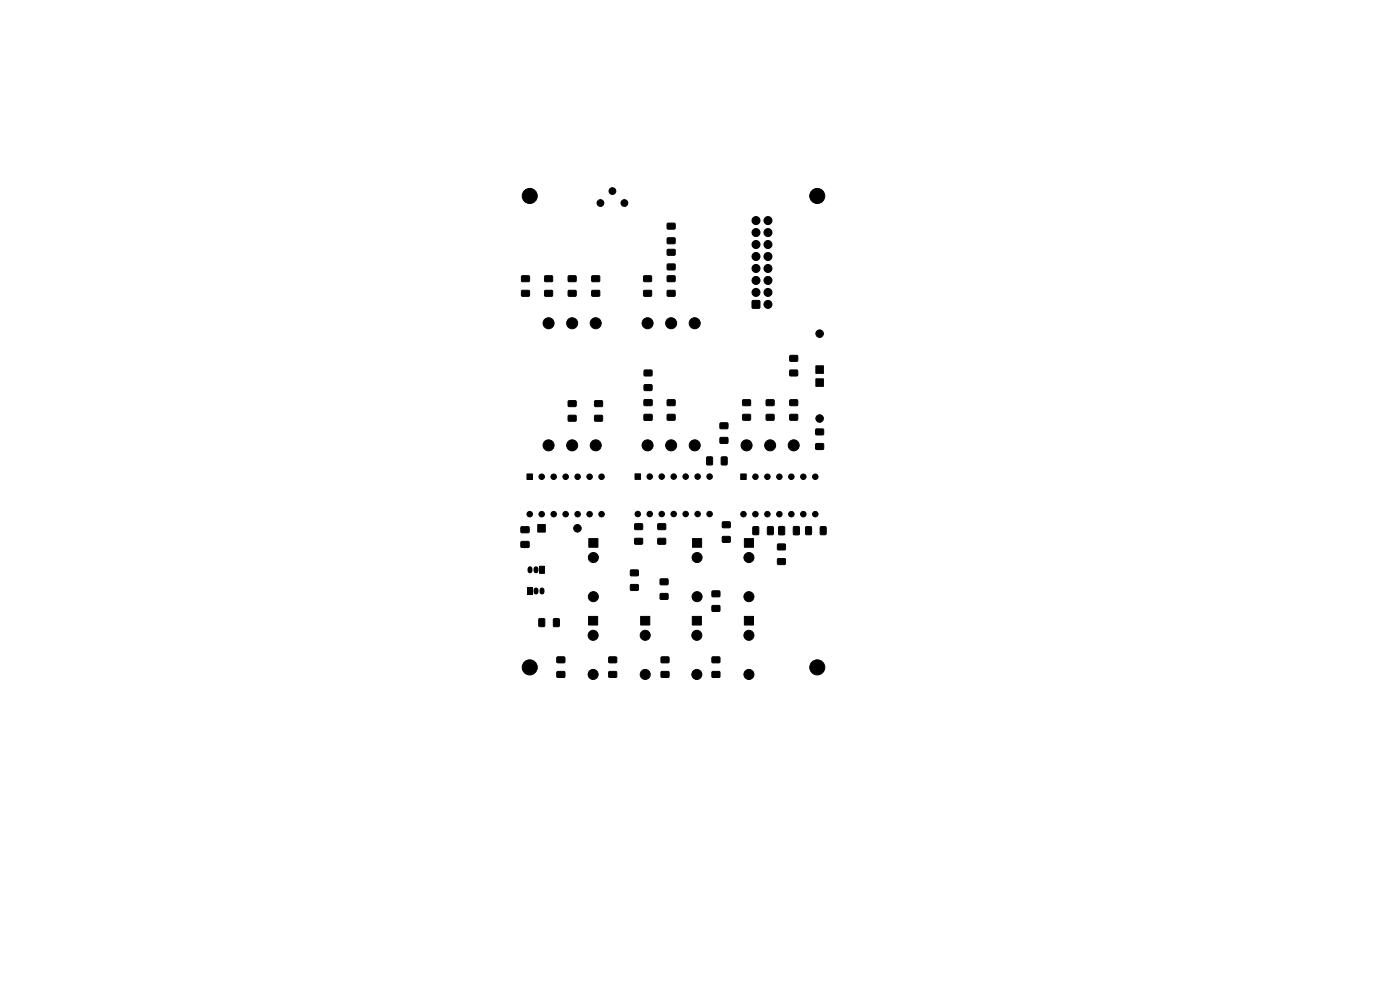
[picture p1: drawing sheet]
<svg xmlns="http://www.w3.org/2000/svg" width="297mm" height="210mm" viewBox="0 0 297 210" stroke-linecap="round" stroke-linejoin="round" font-family="sans-serif">
<g fill="#000" stroke="#000" stroke-width=".21">
<path d="M110.7 58.5h1.6v1.2h-1.6zM115.6 58.5h1.6v1.2h-1.6zM120.6 58.5h1.6v1.2h-1.6zM125.6 58.5h1.6v1.2h-1.6zM136.6 58.5h1.6v1.2h-1.6zM141.6 56h1.6v1.2h-1.6zM141.6 52.9h1.6v1.2h-1.6zM141.6 58.5h1.6v1.2h-1.6zM141.6 47.4h1.6v1.1h-1.6zM141.6 50.5h1.6v1.1h-1.6zM110.7 61.6h1.6v1.2h-1.6zM115.6 61.6h1.6v1.2h-1.6z"/>
<path d="M120.6 61.6h1.6v1.2h-1.6zM125.6 61.6h1.6v1.2h-1.6zM136.6 61.6h1.6v1.2h-1.6zM136.7 78.5h1.6v1.2h-1.6zM141.6 61.6h1.6v1.2h-1.6zM159.6 63.8h1.6v1.5h-1.6zM167.6 75.4h1.6v1.2h-1.6zM167.6 78.5h1.6v1.2h-1.6zM173.1 77.6h1.6v1.6h-1.6zM120.6 85h1.6v1.2h-1.6zM120.6 88.1h1.6v1.2h-1.6zM126.2 88.1h1.6v1.2h-1.6z"/>
<path d="M126.2 85h1.6v1.2h-1.6zM136.7 84.8h1.6v1.2h-1.6zM136.7 87.9h1.6v1.2h-1.6zM136.7 81.6h1.6v1.2h-1.6zM141.6 87.9h1.6v1.2h-1.6zM141.6 84.8h1.6v1.2h-1.6zM150 97h1.1v1.6h-1.1zM153.1 97h1.1v1.6h-1.1zM152.8 89.7h1.6v1.2h-1.6zM152.8 92.8h1.6v1.2h-1.6zM157.6 84.8h1.6v1.2h-1.6zM157.6 87.9h1.6v1.2h-1.6z"/>
<path d="M162.6 87.9h1.6v1.2h-1.6zM162.6 84.8h1.6v1.2h-1.6zM167.6 84.8h1.6v1.2h-1.6zM167.6 87.9h1.6v1.2h-1.6zM173.1 80.4h1.6v1.6h-1.6zM173.1 94.1h1.6v1.2h-1.6zM173.1 91h1.6v1.2h-1.6zM111.8 100.5h1.2v1.2h-1.2zM110.6 111.8h1.6v1.2h-1.6zM110.6 114.9h1.6v1.2h-1.6zM114.1 111.3h1.6v1.6h-1.6zM124.9 114.3h1.9v1.8h-1.9z"/>
<path d="M134.7 100.5h1.2v1.2h-1.2zM134.7 114.2h1.6v1.2h-1.6zM134.7 111.1h1.6v1.2h-1.6zM139.6 114.2h1.6v1.2h-1.6zM139.6 111.1h1.6v1.2h-1.6zM146.9 114.3h1.9v1.8h-1.9zM153.3 110.7h1.6v1.2h-1.6zM153.3 113.8h1.6v1.2h-1.6zM157.1 100.5h1.2v1.2h-1.2zM157.9 114.3h1.9v1.8h-1.9zM159.8 111.8h1.1v1.6h-1.1zM162.9 111.8h1.1v1.6h-1.1z"/>
<path d="M165 118.5h1.6v1.2h-1.6zM165 115.4h1.6v1.2h-1.6zM165.2 111.7h1.2v1.7h-1.2zM168.4 111.7h1.1v1.7h-1.1zM171 111.8h1.1v1.6h-1.1zM174.1 111.8h1.1v1.6h-1.1zM111.9 124.6h1.1v1.5h-1.1zM114.5 120.1h1v1.5h-1zM114.4 131.3h1.1v1.6h-1.1zM117.5 131.3h1.1v1.6h-1.1zM118.2 139.4h1.6v1.1h-1.6zM124.9 130.8h1.9v1.8h-1.9z"/>
<path d="M129.2 139.4h1.6v1.1h-1.6zM133.8 124h1.6v1.2h-1.6zM133.8 120.9h1.6v1.2h-1.6zM135.9 130.8h1.9v1.8h-1.9zM140.1 125.9h1.6v1.2h-1.6zM140.1 122.8h1.6v1.2h-1.6zM140.3 139.4h1.6v1.1h-1.6zM146.9 130.8h1.9v1.8h-1.9zM151.1 128.5h1.6v1.1h-1.6zM151.1 125.4h1.6v1.1h-1.6zM151.1 139.4h1.6v1.1h-1.6zM157.9 130.8h1.9v1.8h-1.9z"/>
<path d="M118.2 142.5h1.6v1.1h-1.6zM129.2 142.5h1.6v1.1h-1.6zM140.3 142.5h1.6v1.1h-1.6zM151.1 142.5h1.6v1.1h-1.6z"/>
<circle cx="112.4" cy="41.6" r="1.6"/>
<circle cx="127.4" cy="43.1" r=".72"/>
<circle cx="129.9" cy="40.5" r=".72"/>
<circle cx="132.5" cy="43.1" r=".72"/>
<circle cx="160.4" cy="54.4" r=".85"/>
<circle cx="160.4" cy="46.8" r=".85"/>
<circle cx="160.4" cy="49.3" r=".85"/>
<circle cx="160.4" cy="59.5" r=".85"/>
<circle cx="160.4" cy="51.9" r=".85"/>
<circle cx="160.4" cy="56.9" r=".85"/>
<circle cx="162.9" cy="49.3" r=".85"/>
<circle cx="162.9" cy="59.5" r=".85"/>
<circle cx="162.9" cy="54.4" r=".85"/>
<circle cx="162.9" cy="56.9" r=".85"/>
<circle cx="162.9" cy="51.9" r=".85"/>
<circle cx="162.9" cy="46.8" r=".85"/>
<circle cx="173.4" cy="41.6" r="1.6"/>
<circle cx="116.4" cy="68.6" r="1.17"/>
<circle cx="121.4" cy="68.6" r="1.17"/>
<circle cx="126.4" cy="68.6" r="1.17"/>
<circle cx="137.4" cy="68.6" r="1.17"/>
<circle cx="142.4" cy="68.6" r="1.17"/>
<circle cx="147.4" cy="68.6" r="1.17"/>
<circle cx="160.4" cy="62" r=".85"/>
<circle cx="162.9" cy="64.6" r=".85"/>
<circle cx="162.9" cy="62" r=".85"/>
<circle cx="173.9" cy="70.8" r=".8"/>
<circle cx="116.4" cy="94.5" r="1.17"/>
<circle cx="121.4" cy="94.5" r="1.17"/>
<circle cx="126.4" cy="94.5" r="1.17"/>
<circle cx="137.4" cy="94.5" r="1.17"/>
<circle cx="142.4" cy="94.5" r="1.17"/>
<circle cx="147.4" cy="94.5" r="1.17"/>
<circle cx="158.4" cy="94.5" r="1.17"/>
<circle cx="163.4" cy="94.5" r="1.17"/>
<circle cx="168.4" cy="94.5" r="1.17"/>
<circle cx="173.9" cy="88.8" r=".8"/>
<circle cx="112.4" cy="109.1" r=".58"/>
<circle cx="114.9" cy="109.1" r=".58"/>
<circle cx="114.9" cy="101.1" r=".58"/>
<circle cx="117.5" cy="109.1" r=".58"/>
<circle cx="117.5" cy="101.1" r=".58"/>
<circle cx="120" cy="109.1" r=".58"/>
<circle cx="120" cy="101.1" r=".58"/>
<circle cx="122.5" cy="112.1" r=".8"/>
<circle cx="122.5" cy="109.1" r=".58"/>
<circle cx="122.5" cy="101.1" r=".58"/>
<circle cx="125.1" cy="109.1" r=".58"/>
<circle cx="125.1" cy="101.1" r=".58"/>
<circle cx="125.9" cy="118.3" r="1.06"/>
<circle cx="127.6" cy="109.1" r=".58"/>
<circle cx="127.6" cy="101.1" r=".58"/>
<circle cx="135.3" cy="109" r=".58"/>
<circle cx="137.8" cy="109" r=".58"/>
<circle cx="137.8" cy="101.1" r=".58"/>
<circle cx="140.4" cy="109" r=".58"/>
<circle cx="140.4" cy="101.1" r=".58"/>
<circle cx="142.9" cy="109" r=".58"/>
<circle cx="142.9" cy="101.1" r=".58"/>
<circle cx="145.5" cy="109" r=".58"/>
<circle cx="145.5" cy="101.1" r=".58"/>
<circle cx="147.9" cy="118.3" r="1.06"/>
<circle cx="148" cy="109" r=".58"/>
<circle cx="148" cy="101.1" r=".58"/>
<circle cx="150.5" cy="109" r=".58"/>
<circle cx="150.5" cy="101.1" r=".58"/>
<circle cx="157.7" cy="109.1" r=".58"/>
<circle cx="158.9" cy="118.3" r="1.06"/>
<circle cx="160.3" cy="109.1" r=".58"/>
<circle cx="160.3" cy="101.1" r=".58"/>
<circle cx="162.8" cy="109.1" r=".58"/>
<circle cx="162.8" cy="101.1" r=".58"/>
<circle cx="165.3" cy="109.1" r=".58"/>
<circle cx="165.3" cy="101.1" r=".58"/>
<circle cx="167.9" cy="109.1" r=".58"/>
<circle cx="167.9" cy="101.1" r=".58"/>
<circle cx="170.4" cy="109.1" r=".58"/>
<circle cx="170.4" cy="101.1" r=".58"/>
<circle cx="173" cy="109.1" r=".58"/>
<circle cx="173" cy="101.1" r=".58"/>
<circle cx="125.8" cy="134.8" r="1.06"/>
<circle cx="125.9" cy="126.6" r="1.06"/>
<circle cx="136.9" cy="134.8" r="1.06"/>
<circle cx="147.8" cy="134.8" r="1.06"/>
<circle cx="147.9" cy="126.6" r="1.06"/>
<circle cx="158.9" cy="134.8" r="1.06"/>
<circle cx="158.9" cy="126.6" r="1.06"/>
<circle cx="112.4" cy="141.6" r="1.6"/>
<circle cx="125.8" cy="143.1" r="1.06"/>
<circle cx="136.9" cy="143.1" r="1.06"/>
<circle cx="147.8" cy="143.1" r="1.06"/>
<circle cx="158.9" cy="143.1" r="1.06"/>
<circle cx="173.4" cy="141.6" r="1.6"/>
</g>
<path d="M112.4 120.6v.5M113.7 120.6v.5M113.7 125.1v.5M115 125.1v.5" fill="none" stroke="#000" stroke-width="1.1"/>
</svg>
